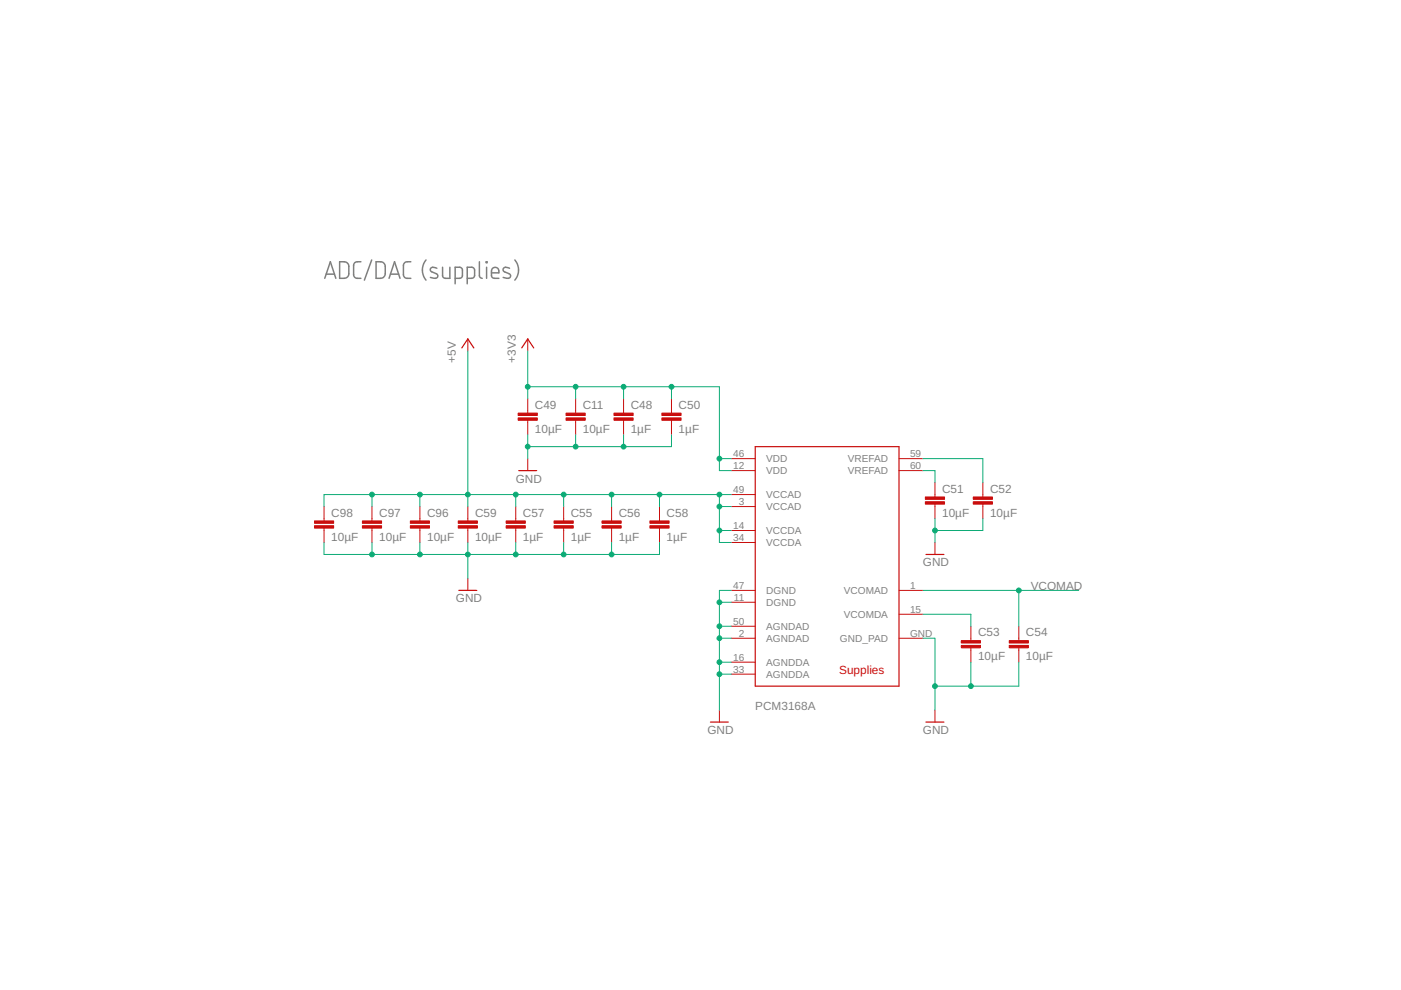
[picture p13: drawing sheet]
<svg xmlns="http://www.w3.org/2000/svg" width="297mm" height="210mm" viewBox="0 0 297 210" stroke-linecap="round" stroke-linejoin="round" font-family="sans-serif">
<defs><g id="words">
<g font-size="2.5" fill="#808080">
<text x="96.6" y="76.9" transform="rotate(-90 96.6 76.9)">+5V</text>
<text x="109.3" y="76.9" transform="rotate(-90 109.3 76.9)">+3V3</text>
<text x="113.4" y="86.7">C49</text>
<text x="123.6" y="86.7">C11</text>
<text x="133.7" y="86.7">C48</text>
<text x="143.9" y="86.7">C50</text>
<text x="113.4" y="91.8">10µF</text>
<text x="123.6" y="91.8">10µF</text>
<text x="133.7" y="91.8">1µF</text>
<text x="143.9" y="91.8">1µF</text>
<text x="109.3" y="102.3">GND</text>
<text x="199.8" y="104.5">C51</text>
<text x="209.9" y="104.5">C52</text>
<text x="70.2" y="109.6">C98</text>
<text x="80.4" y="109.6">C97</text>
<text x="90.6" y="109.6">C96</text>
<text x="100.7" y="109.6">C59</text>
<text x="110.9" y="109.6">C57</text>
<text x="121" y="109.6">C55</text>
<text x="131.2" y="109.6">C56</text>
<text x="141.3" y="109.6">C58</text>
<text x="199.8" y="109.6">10µF</text>
<text x="209.9" y="109.6">10µF</text>
<text x="70.2" y="114.6">10µF</text>
<text x="80.4" y="114.6">10µF</text>
<text x="90.6" y="114.6">10µF</text>
<text x="100.7" y="114.6">10µF</text>
<text x="110.9" y="114.6">1µF</text>
<text x="121" y="114.6">1µF</text>
<text x="131.2" y="114.6">1µF</text>
<text x="141.3" y="114.6">1µF</text>
<text x="195.7" y="120.1">GND</text>
<text x="218.5" y="125.2">VCOMAD</text>
<text x="96.6" y="127.7">GND</text>
<text x="207.4" y="134.9">C53</text>
<text x="217.5" y="134.9">C54</text>
<text x="207.4" y="140">10µF</text>
<text x="217.5" y="140">10µF</text>
<text x="150" y="155.6">GND</text>
<text x="160.1" y="150.6">PCM3168A</text>
<text x="195.7" y="155.6">GND</text>
</g>
<text font-size="2.5" fill="#c90d0c" x="177.9" y="142.9">Supplies</text>
<g font-size="2.1" fill="#808080">
<text x="155.4" y="96.9">46</text>
<text x="155.4" y="99.4">12</text>
<text x="162.5" y="98">VDD</text>
<text x="162.5" y="100.5">VDD</text>
<text x="179.7" y="98">VREFAD</text>
<text x="179.7" y="100.5">VREFAD</text>
<text x="192.9" y="96.9">59</text>
<text x="192.9" y="99.4">60</text>
<text x="155.4" y="104.5">49</text>
<text x="156.6" y="107">3</text>
<text x="162.5" y="105.6">VCCAD</text>
<text x="155.4" y="112.1">14</text>
<text x="162.5" y="108.2">VCCAD</text>
<text x="162.5" y="113.2">VCCDA</text>
<text x="155.4" y="114.7">34</text>
<text x="162.5" y="115.8">VCCDA</text>
<text x="155.4" y="124.8">47</text>
<text x="162.5" y="125.9">DGND</text>
<text x="178.9" y="125.9">VCOMAD</text>
<text x="192.9" y="124.8">1</text>
<text x="155.6" y="127.4">11</text>
<text x="162.5" y="128.5">DGND</text>
<text x="178.9" y="131">VCOMDA</text>
<text x="192.9" y="129.9">15</text>
<text x="155.4" y="132.4">50</text>
<text x="156.6" y="135">2</text>
<text x="162.5" y="133.5">AGNDAD</text>
<text x="162.5" y="136.1">AGNDAD</text>
<text x="178.1" y="136.1">GND_PAD</text>
<text x="192.9" y="135">GND</text>
<text x="155.4" y="140">16</text>
<text x="155.4" y="142.6">33</text>
<text x="162.5" y="141.2">AGNDDA</text>
<text x="162.5" y="143.7">AGNDDA</text>
</g>
</g></defs>
<g fill="none" stroke="#808080" stroke-width=".32">
<path d="M68.9 59l1.1-3.5 1.2 3.5M69.2 58.1h1.7M72 55.5a1.82 1.82 0 0 1 1.7 .3l.3 .7-.1 1.8-.2 .4a1.82 1.82 0 0 1-1.7 .3zM76.5 55.5a1.39 1.39 0 0 0-1.3 .2l-.2 .6v1.9l.2 .6a1.39 1.39 0 0 0 1.3 .2M78.8 55.1l-1.5 4.3M79.7 55.5a1.8 1.8 0 0 1 1.7 .3l.3 .7v1.5l-.3 .7a1.8 1.8 0 0 1-1.7 .3zM82.5 59l1.2-3.5 1.1 3.5M82.8 58.1h1.7M87.1 55.5l-1.2 .1-.4 .7 .1 2.3 .5 .4h1M90.3 55.1a3.4 3.4 0 0 0 0 4.3M92.6 56.9l-.3-.1a.63 .63 0 0 0-.8-.1 .63 .63 0 0 0-.2 .7l1.2 .6a.51 .51 0 0 1 .3 .6 .51 .51 0 0 1-.5 .4l-1.1-.2M93.8 56.7l.1 1.9 .5 .4h1v-2.3"/>
<path d="M96.5 59h1l.4-.2 .1-1.5-.2-.5-1.3-.1v3.5M99.1 59h1.1l.4-.4v-1.3l-.4-.6h-1.1v3.5M101.6 55.5l.1 3.1 .5 .4M103.1 55.5h.2v.2h-.2zM103.2 56.7v2.3M104.2 57.8h1.6a.82 .82 0 0 0-.6-1.1 .82 .82 0 0 0-1 .7v1.2l.2 .3 1.4 .1M108 56.9l-.2-.1a.63 .63 0 0 0-.8-.1 .63 .63 0 0 0-.3 .7l1.2 .6a.51 .51 0 0 1 .3 .6 .51 .51 0 0 1-.4 .4l-1.1-.2M109.2 55.1a3.3 3.3 0 0 1 0 4.3"/>
</g>
<g fill="none" stroke="#c90d0c" stroke-width=".21">
<path d="M99.2 71.9v2.5M111.9 71.9v2.5M111.9 84.5v3.1M111.9 89.1v3.1M111.9 97.2v2.6M122 84.5v3.1M122 89.1v3.1M132.2 84.5v3.1M132.2 89.1v3.1M142.4 84.5v3.1M142.4 89.1v3.1M155 97.2h5.1"/>
<path d="M155 99.8h5.1M190.6 97.2h5.1M190.6 99.8h5.1M68.7 107.4v3M68.7 112v3M78.9 107.4v3M78.9 112v3M89 107.4v3M89 112v3M99.2 107.4v3M99.2 112v3M109.3 107.4v3"/>
<path d="M109.3 112v3M119.5 107.4v3M119.5 112v3M129.7 107.4v3M129.7 112v3M139.8 107.4v3M139.8 112v3M155 104.9h5.1M155 107.4h5.1M155 112.5h5.1M155 115h5.1M198.2 102.3v3.1"/>
<path d="M198.2 106.9v3M198.2 115v2.6M208.4 102.3v3.1M208.4 106.9v3M99.2 122.6v2.6M155 125.2h5.1M155 127.7h5.1M155 132.8h5.1M155 135.3h5.1M190.6 125.2h5.1M190.6 135.3h5.1M190.6 130.2h5.1"/>
<path d="M205.8 132.8v3M205.8 137.4v3M216 132.8v3M216 137.4v3M152.5 150.6v2.5M155 140.4h5.1M155 142.9h5.1M198.2 150.6v2.5"/>
</g>
<path d="M97.9 73.8l1.3-1.9 1.3 1.9M110.6 73.8l1.3-1.9 1.3 1.9M110 99.8h3.8M160.1 94.7h30.5v50.8h-30.5zM196.3 117.6h3.8M97.3 125.2h3.8M150.6 153.1h3.8M196.3 153.1h3.8" fill="none" stroke="#c90d0c" stroke-width=".25"/>
<g fill="#c90d0c" stroke="#c90d0c" stroke-width=".21">
<path d="M130.2 88.6h4v.5h-4z"/>
<path d="M130.2 87.6h4v.5h-4z"/>
<path d="M109.9 88.6h4v.5h-4z"/>
<path d="M109.9 87.6h4v.5h-4z"/>
<path d="M140.3 88.6h4.1v.5h-4.1z"/>
<path d="M140.3 87.6h4.1v.5h-4.1z"/>
<path d="M196.2 106.4h4.1v.5h-4.1z"/>
<path d="M196.2 105.4h4.1v.5h-4.1z"/>
<path d="M206.4 106.4h4v.5h-4z"/>
<path d="M206.4 105.4h4v.5h-4z"/>
<path d="M203.8 136.8h4.1v.6h-4.1z"/>
<path d="M203.8 135.8h4.1v.5h-4.1z"/>
<path d="M214 136.8h4v.6h-4z"/>
<path d="M214 135.8h4v.5h-4z"/>
<path d="M117.5 111.5h4v.5h-4z"/>
<path d="M117.5 110.4h4v.6h-4z"/>
<path d="M127.6 111.5h4.1v.5h-4.1z"/>
<path d="M127.6 110.4h4.1v.6h-4.1z"/>
<path d="M107.3 111.5h4.1v.5h-4.1z"/>
<path d="M107.3 110.4h4.1v.6h-4.1z"/>
<path d="M137.8 111.5h4.1v.5h-4.1z"/>
<path d="M137.8 110.4h4.1v.6h-4.1z"/>
<path d="M97.2 111.5h4v.5h-4z"/>
<path d="M97.2 110.4h4v.6h-4z"/>
<path d="M87 111.5h4.1v.5h-4.1z"/>
<path d="M87 110.4h4.1v.6h-4.1z"/>
<path d="M76.8 111.5h4.1v.5h-4.1z"/>
<path d="M76.8 110.4h4.1v.6h-4.1z"/>
<path d="M66.7 111.5h4v.5h-4z"/>
<path d="M66.7 110.4h4v.6h-4z"/>
<path d="M120 88.6h4.1v.5h-4.1z"/>
<path d="M120 87.6h4.1v.5h-4.1z"/>
</g>
<g fill="none" stroke="#0dab76" stroke-width=".21">
<path d="M99.2 74.4v33M111.9 74.4v10.1M111.9 82h40.6v17.8h2.5M111.9 92.2v5M122 82v2.5M122 92.2v2.5M132.2 82v2.5M132.2 92.2v2.5M142.4 92.2v2.5h-30.5M142.4 82v2.5M152.5 97.2h2.5M195.7 99.8h2.5v2.5"/>
<path d="M195.7 97.2h12.7v5.1M68.7 115v2.6h71.1v-2.6M78.9 104.9v2.5M78.9 115v2.6M89 104.9v2.5M89 115v2.6M99.2 115v7.6M109.3 104.9v2.5M109.3 115v2.6M119.5 104.9v2.5M119.5 115v2.6M129.7 104.9v2.5"/>
<path d="M129.7 115v2.6M139.8 104.9v2.5M152.5 104.9v10.1h2.5M152.5 112.5h2.5M152.5 107.4h2.5M155 104.9h-86.3v2.5M198.2 109.9v5.1M208.4 109.9v2.6h-10.2M152.5 135.3h2.5M152.5 127.7h2.5M152.5 132.8h2.5M155 125.2h-2.5v25.4"/>
<path d="M195.7 135.3h2.5v15.3M195.7 125.2h33M195.7 130.2h10.1v2.6M216 125.2v7.6M152.5 142.9h2.5M152.5 140.4h2.5M205.8 140.4v5.1M216 140.4v5.1h-17.8"/>
</g>
<g fill="#0dab76" stroke="#0dab76" stroke-width=".21">
<circle cx="152.5" cy="142.9" r=".51"/>
<circle cx="152.5" cy="140.4" r=".51"/>
<circle cx="152.5" cy="127.7" r=".51"/>
<circle cx="152.5" cy="132.8" r=".51"/>
<circle cx="152.5" cy="135.3" r=".51"/>
<circle cx="198.2" cy="112.5" r=".51"/>
<circle cx="198.2" cy="145.5" r=".51"/>
<circle cx="205.8" cy="145.5" r=".51"/>
<circle cx="111.9" cy="94.7" r=".51"/>
<circle cx="132.2" cy="94.7" r=".51"/>
<circle cx="122" cy="94.7" r=".51"/>
<circle cx="129.7" cy="117.6" r=".51"/>
<circle cx="119.5" cy="117.6" r=".51"/>
<circle cx="109.3" cy="117.6" r=".51"/>
<circle cx="99.2" cy="117.6" r=".51"/>
<circle cx="89" cy="117.6" r=".51"/>
<circle cx="78.9" cy="117.6" r=".51"/>
<circle cx="152.5" cy="104.9" r=".51"/>
<circle cx="152.5" cy="107.4" r=".51"/>
<circle cx="152.5" cy="112.5" r=".51"/>
<circle cx="99.2" cy="104.9" r=".51"/>
<circle cx="139.8" cy="104.9" r=".51"/>
<circle cx="129.7" cy="104.9" r=".51"/>
<circle cx="119.5" cy="104.9" r=".51"/>
<circle cx="109.3" cy="104.9" r=".51"/>
<circle cx="89" cy="104.9" r=".51"/>
<circle cx="78.9" cy="104.9" r=".51"/>
<circle cx="152.5" cy="97.2" r=".51"/>
<circle cx="111.9" cy="82" r=".51"/>
<circle cx="142.4" cy="82" r=".51"/>
<circle cx="132.2" cy="82" r=".51"/>
<circle cx="122" cy="82" r=".51"/>
<circle cx="216" cy="125.2" r=".51"/>
</g>
<use href="#words"/>
</svg>
